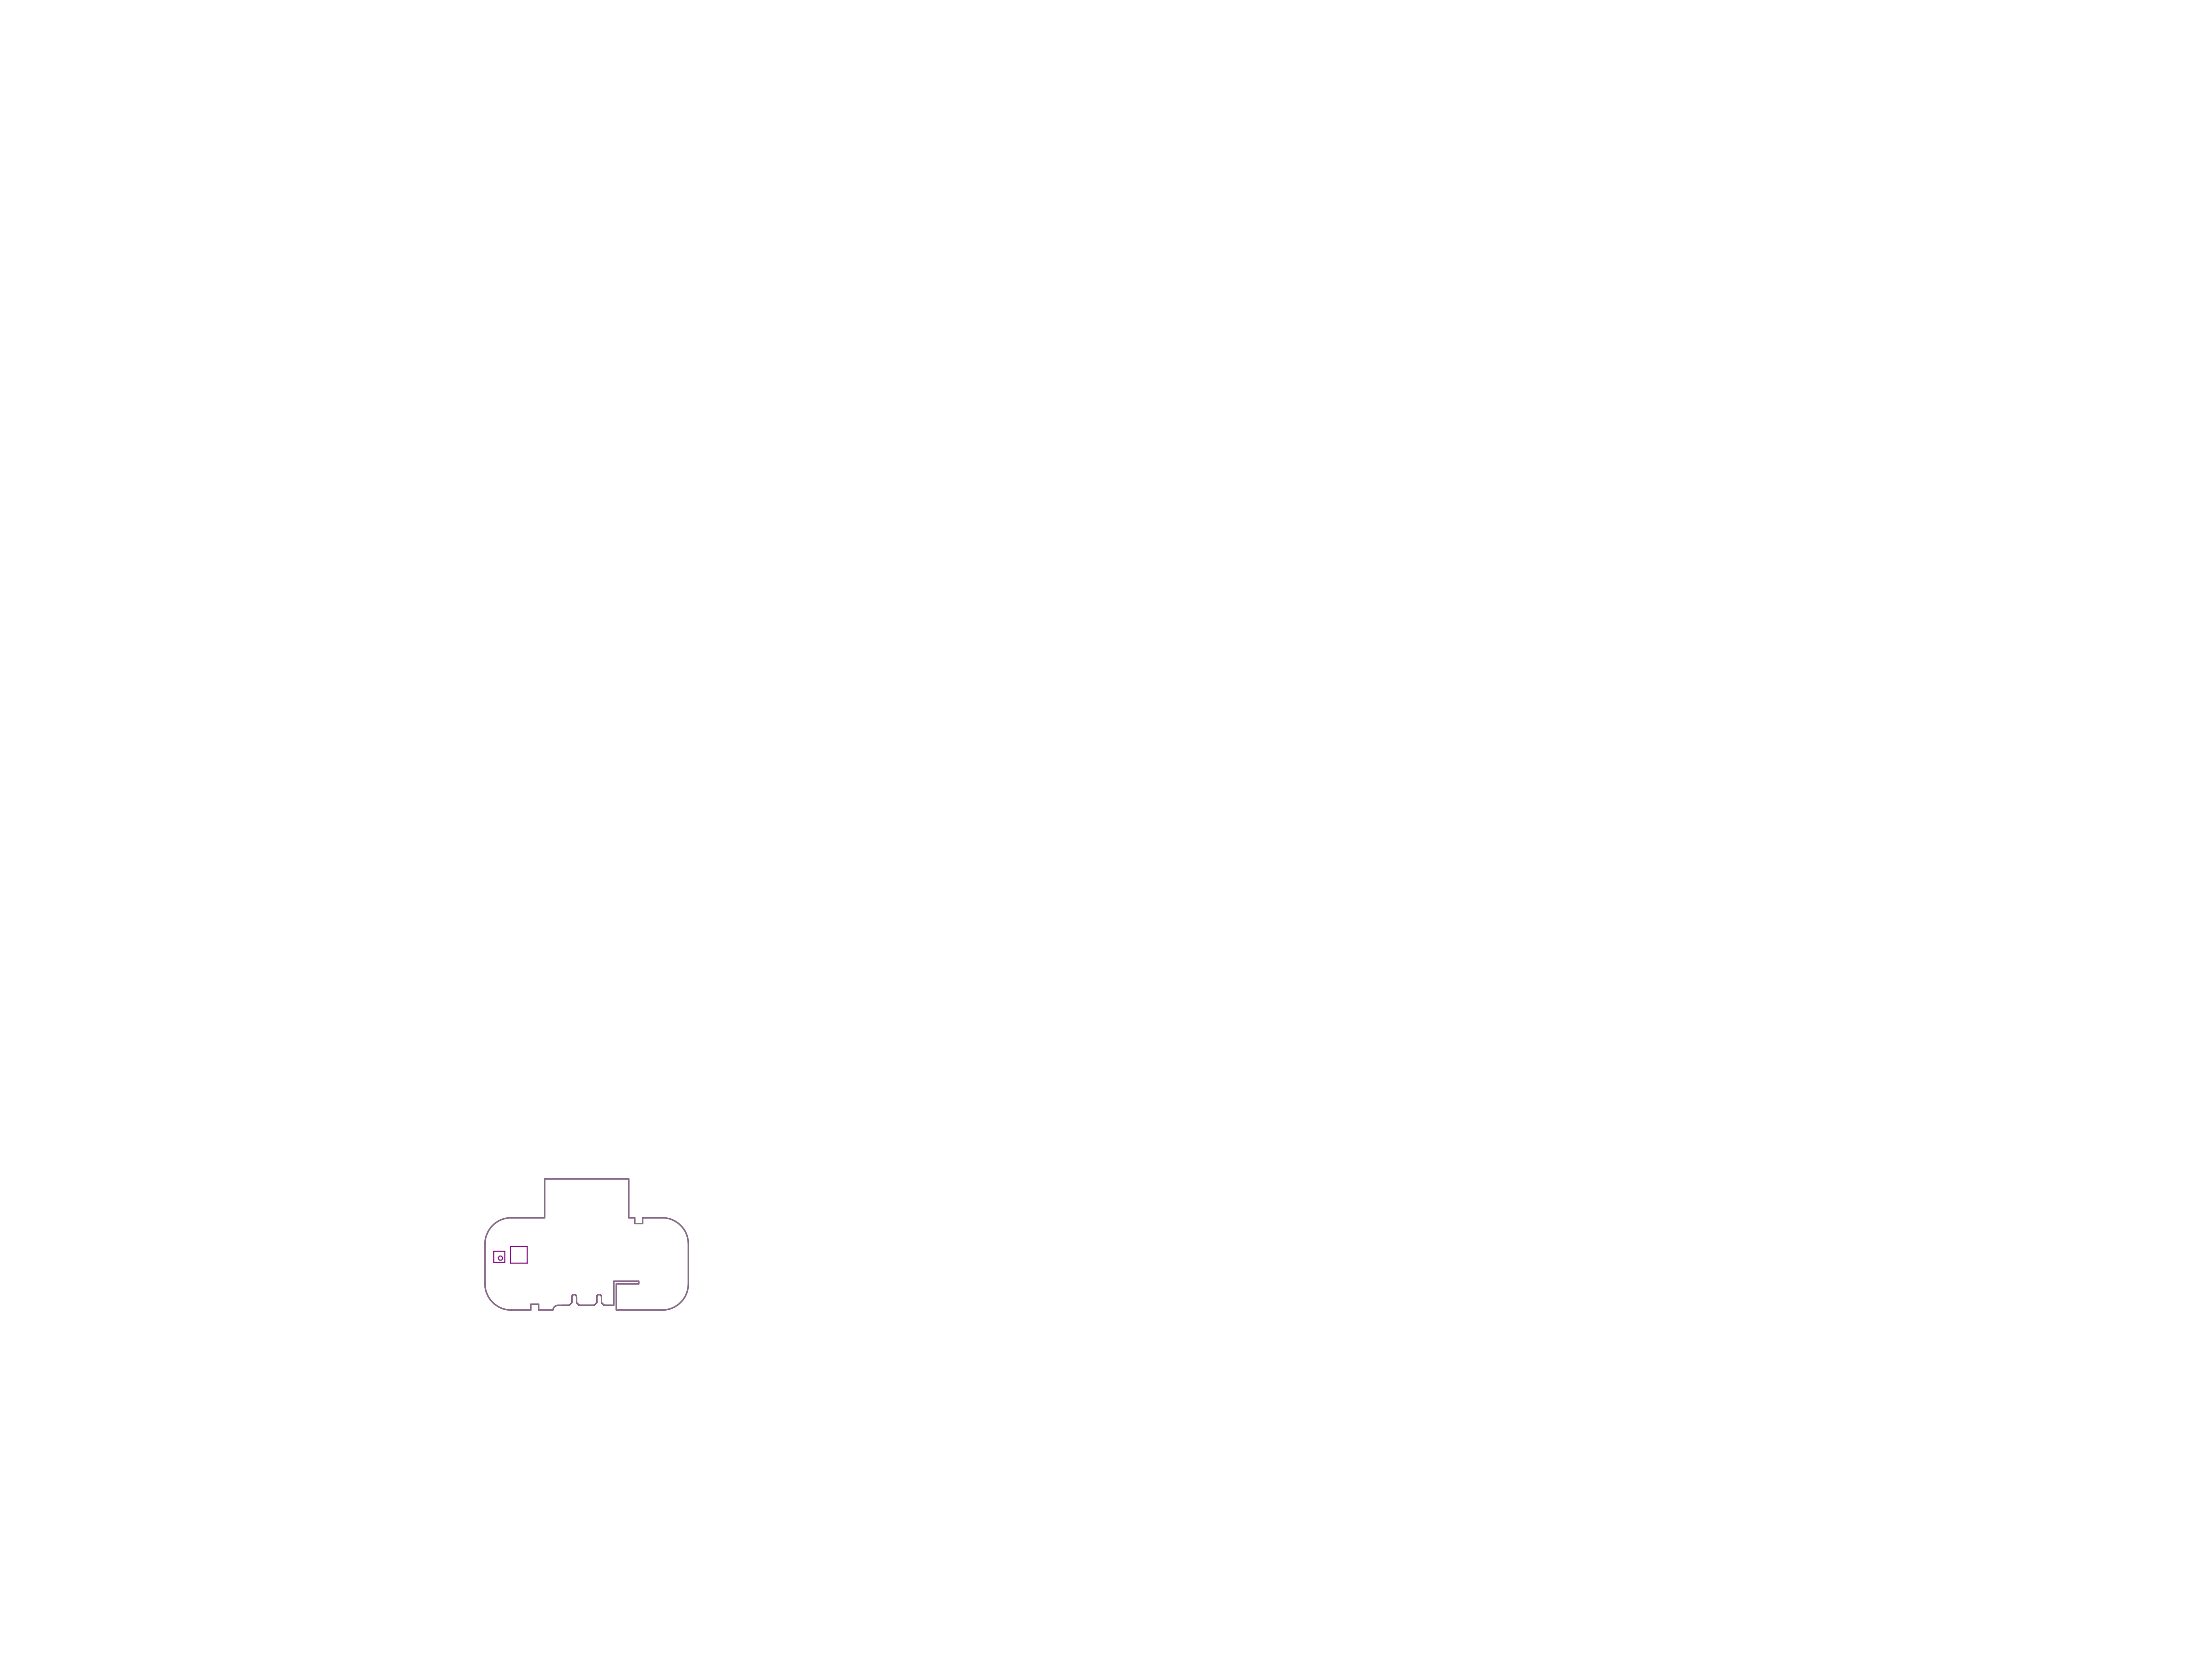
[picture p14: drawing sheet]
<svg xmlns="http://www.w3.org/2000/svg" width="269mm" height="206mm" viewBox="0 0 269 206" stroke-linecap="round" stroke-linejoin="round" font-family="sans-serif">
<path d="M60.5 150.4a3.1 3.1 0 0 1 2.3-1h4.1v-4.7h10.3v4.7h.7v.7h1v-.7h2.4a3.2 3.2 0 0 1 3.2 3.2v4.9a3.2 3.2 0 0 1-3.2 3.3l-5.6-.1v-3.2h2.7v-.3h-3.1v3h-1.1l-.4-.4v-.7a.29 .29 0 0 0-.3-.3 .29 .29 0 0 0-.3 .3l.1 .7-.4 .4h-1.8l-.3-.4v-.7a.29 .29 0 0 0-.3-.3 .29 .29 0 0 0-.3 .3v.7l-.3 .4h-1.4a.62 .62 0 0 0-.6 .5h-1.8v-.7h-.9v.7h-2.4a3.2 3.2 0 0 1-3.3-3.2v-4.9a3.3 3.3 0 0 1 1-2.2z" fill="none" stroke="#808080" stroke-width=".12"/>
<g fill="none" stroke="#800080" stroke-width=".12">
<path d="M60.6 153.6h1.4v1.3h-1.4zM62.7 152.9h2v2.1h-2zM62.8 149.4a3.2 3.2 0 0 0-3.3 3.2v4.9a3.2 3.2 0 0 0 3.3 3.3M62.8 149.4h4.1v-4.7h10.3v4.7h.7v.7h1v-.7h2.4M70.2 159.1v.7l-.3 .4h-1.4a.64 .64 0 0 0-.6 .5h-1.8v-.7h-.9v.7h-2.4M70.5 158.8l-.2 .1-.1 .2M70.5 158.8l.1 .1 .2 .2M70.5 158.8a.28 .28 0 0 1 .3 .3M70.8 159.1v.7l.3 .4h1.8l.4-.4-.1-.7M73.5 158.8l.2 .1 .1 .2M73.5 158.8l-.1 .1-.2 .2M73.5 158.8l-.2 .1-.1 .2"/>
<path d="M73.5 158.8a.28 .28 0 0 1 .3 .3M73.8 159.1v.7l.4 .4h1.1v-3h3.1v.3h-2.7v3.2h5.6M81.3 149.4a3.2 3.2 0 0 1 3.2 3.2v4.9a3.2 3.2 0 0 1-3.2 3.3"/>
<circle cx="61.4" cy="154.4" r=".26"/>
</g>
</svg>
